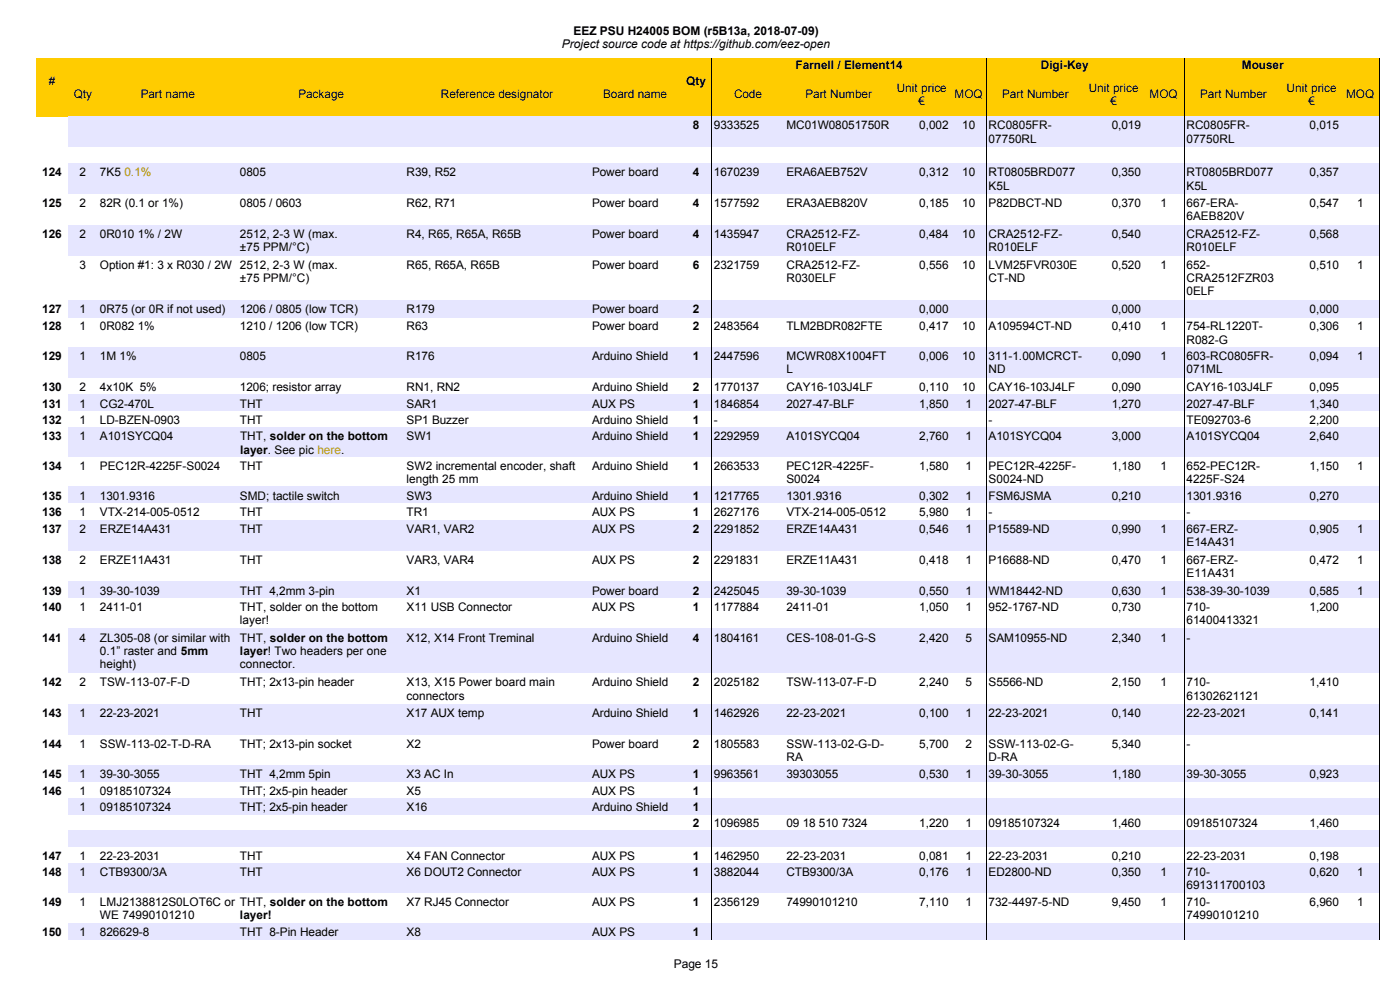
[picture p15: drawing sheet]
<svg xmlns="http://www.w3.org/2000/svg" width="297mm" height="210mm" viewBox="0 0 297 210" stroke-linecap="round" stroke-linejoin="round" font-family="sans-serif">
<defs><g id="words">
<g font-size="2.5">
<text x="119.2" y="10.2">Project source code at https://github.com/eez-open</text>
<text x="121.7" y="7.4">EEZ PSU H24005 BOM (r5B13a, 2018-07-09)</text>
<text x="10.3" y="18">#</text>
<text x="145.6" y="18">Qty</text>
<text x="168.8" y="14.7">Farnell / Element14</text>
<text x="220.8" y="14.7">Digi-Key</text>
<text x="263.5" y="14.7">Mouser</text>
<text x="15.6" y="20.8">Qty</text>
<text x="29.8" y="20.8">Part name</text>
<text x="63.3" y="20.8">Package</text>
<text x="93.5" y="20.8">Reference designator</text>
<text x="128" y="20.8">Board name</text>
<text x="155.7" y="20.8">Code</text>
<text x="170.9" y="20.8">Part Number</text>
<text x="190.3" y="19.5">Unit price</text>
<text x="194.9" y="22.3">€</text>
<text x="202.5" y="20.8">MOQ</text>
<text x="212.6" y="20.8">Part Number</text>
<text x="231" y="19.5">Unit price</text>
<text x="235.6" y="22.3">€</text>
<text x="243.9" y="20.8">MOQ</text>
<text x="254.6" y="20.8">Part Number</text>
<text x="272.9" y="19.5">Unit price</text>
<text x="277.6" y="22.3">€</text>
<text x="285.6" y="20.8">MOQ</text>
<text x="147" y="27.4">8</text>
<text x="151.4" y="27.4">9333525</text>
<text x="166.8" y="27.4">MC01W08051750R</text>
<text x="195" y="27.4">0,002</text>
<text x="204.1" y="27.4">10</text>
<text x="209.7" y="27.4">RC0805FR-</text>
<text x="235.8" y="27.4">0,019</text>
<text x="251.7" y="27.4">RC0805FR-</text>
<text x="277.8" y="27.4">0,015</text>
<text x="209.7" y="30.3">07750RL</text>
<text x="251.7" y="30.3">07750RL</text>
<text x="9" y="37.4">124</text>
<text x="16.9" y="37.4">2</text>
<text x="21.2" y="37.4">7K5 0.1%</text>
<text x="50.9" y="37.4">0805</text>
<text x="86.3" y="37.4">R39, R52</text>
<text x="125.6" y="37.4">Power board</text>
<text x="147" y="37.4">4</text>
<text x="151.4" y="37.4">1670239</text>
<text x="166.8" y="37.4">ERA6AEB752V</text>
<text x="195" y="37.4">0,312</text>
<text x="204.1" y="37.4">10</text>
<text x="209.7" y="37.4">RT0805BRD077</text>
<text x="209.7" y="40.2">K5L</text>
<text x="235.8" y="37.4">0,350</text>
<text x="251.7" y="37.4">RT0805BRD077</text>
<text x="251.7" y="40.2">K5L</text>
<text x="277.8" y="37.4">0,357</text>
<text x="9" y="43.9">125</text>
<text x="16.9" y="43.9">2</text>
<text x="21.2" y="43.9">82R (0.1 or 1%)</text>
<text x="50.9" y="43.9">0805 / 0603</text>
<text x="86.3" y="43.9">R62, R71</text>
<text x="125.6" y="43.9">Power board</text>
<text x="147" y="43.9">4</text>
<text x="151.4" y="43.9">1577592</text>
<text x="166.8" y="43.9">ERA3AEB820V</text>
<text x="195" y="43.9">0,185</text>
<text x="204.1" y="43.9">10</text>
<text x="209.7" y="43.9">P82DBCT-ND</text>
<text x="235.8" y="43.9">0,370</text>
<text x="246.2" y="43.9">1</text>
<text x="251.7" y="43.9">667-ERA-</text>
<text x="251.7" y="46.8">6AEB820V</text>
<text x="277.8" y="43.9">0,547</text>
<text x="287.9" y="43.9">1</text>
<text x="9" y="50.4">126</text>
<text x="16.9" y="50.4">2</text>
<text x="21.2" y="50.4">0R010 1% / 2W</text>
<text x="50.9" y="50.5">2512, 2-3 W (max.</text>
<text x="50.9" y="53.3">±75 PPM/°C)</text>
<text x="86.3" y="50.4">R4, R65, R65A, R65B</text>
<text x="125.6" y="50.4">Power board</text>
<text x="147" y="50.4">4</text>
<text x="151.4" y="50.4">1435947</text>
<text x="166.8" y="50.5">CRA2512-FZ-</text>
<text x="166.8" y="53.3">R010ELF</text>
<text x="195" y="50.4">0,484</text>
<text x="204.1" y="50.4">10</text>
<text x="209.7" y="50.5">CRA2512-FZ-</text>
<text x="209.7" y="53.3">R010ELF</text>
<text x="235.8" y="50.4">0,540</text>
<text x="251.7" y="50.5">CRA2512-FZ-</text>
<text x="251.7" y="53.3">R010ELF</text>
<text x="277.8" y="50.4">0,568</text>
<text x="16.9" y="57">3</text>
<text x="21.2" y="57">Option #1: 3 x R030 / 2W 2512, 2-3 W (max.</text>
<text x="50.9" y="59.8">±75 PPM/°C)</text>
<text x="86.3" y="57">R65, R65A, R65B</text>
<text x="125.6" y="57">Power board</text>
<text x="147" y="57">6</text>
<text x="151.4" y="57">2321759</text>
<text x="166.8" y="57">CRA2512-FZ-</text>
<text x="166.8" y="59.8">R030ELF</text>
<text x="195" y="57">0,556</text>
<text x="204.1" y="57">10</text>
<text x="209.7" y="57">LVM25FVR030E</text>
<text x="209.7" y="59.8">CT-ND</text>
<text x="235.8" y="57">0,520</text>
<text x="246.2" y="57">1</text>
<text x="251.7" y="57">652-</text>
<text x="251.7" y="59.8">CRA2512FZR03</text>
<text x="277.8" y="57">0,510</text>
<text x="287.9" y="57">1</text>
<text x="251.7" y="62.6">0ELF</text>
<text x="9" y="66.4">127</text>
<text x="9" y="70.1">128</text>
<text x="16.9" y="66.4">1</text>
<text x="16.9" y="70.1">1</text>
<text x="21.2" y="66.4">0R75 (or 0R if not used)</text>
<text x="21.2" y="70.1">0R082 1%</text>
<text x="50.9" y="66.4">1206 / 0805 (low TCR)</text>
<text x="50.9" y="70.1">1210 / 1206 (low TCR)</text>
<text x="86.3" y="66.4">R179</text>
<text x="86.3" y="70.1">R63</text>
<text x="125.6" y="66.4">Power board</text>
<text x="125.6" y="70.1">Power board</text>
<text x="147" y="66.4">2</text>
<text x="147" y="70.1">2</text>
<text x="151.4" y="70.1">2483564</text>
<text x="166.8" y="70.1">TLM2BDR082FTE</text>
<text x="195" y="66.4">0,000</text>
<text x="195" y="70.1">0,417</text>
<text x="204.1" y="70.1">10</text>
<text x="209.7" y="70.1">A109594CT-ND</text>
<text x="235.8" y="66.4">0,000</text>
<text x="235.8" y="70.1">0,410</text>
<text x="246.2" y="70.1">1</text>
<text x="251.7" y="70.1">754-RL1220T-</text>
<text x="277.8" y="66.4">0,000</text>
<text x="277.8" y="70.1">0,306</text>
<text x="287.9" y="70.1">1</text>
<text x="9" y="76.3">129</text>
<text x="16.9" y="76.3">1</text>
<text x="21.2" y="76.3">1M 1%</text>
<text x="50.9" y="76.3">0805</text>
<text x="86.3" y="76.3">R176</text>
<text x="125.6" y="76.3">Arduino Shield</text>
<text x="147" y="76.3">1</text>
<text x="151.4" y="76.3">2447596</text>
<text x="166.8" y="76.4">MCWR08X1004FT</text>
<text x="195" y="76.3">0,006</text>
<text x="204.1" y="76.3">10</text>
<text x="209.7" y="76.4">311-1.00MCRCT-</text>
<text x="235.8" y="76.3">0,090</text>
<text x="246.2" y="76.3">1</text>
<text x="251.7" y="72.9">R082-G</text>
<text x="251.7" y="76.4">603-RC0805FR-</text>
<text x="277.8" y="76.3">0,094</text>
<text x="287.9" y="76.3">1</text>
<text x="9" y="82.9">130</text>
<text x="16.9" y="82.9">2</text>
<text x="21.2" y="82.9">4x10K 5%</text>
<text x="50.9" y="82.9">1206; resistor array</text>
<text x="86.3" y="82.9">RN1, RN2</text>
<text x="125.6" y="82.9">Arduino Shield</text>
<text x="147" y="82.9">2</text>
<text x="151.4" y="82.9">1770137</text>
<text x="166.8" y="82.9">CAY16-103J4LF</text>
<text x="166.8" y="79.2">L</text>
<text x="195" y="82.9">0,110</text>
<text x="204.1" y="82.9">10</text>
<text x="209.7" y="82.9">CAY16-103J4LF</text>
<text x="209.7" y="79.2">ND</text>
<text x="235.8" y="82.9">0,090</text>
<text x="251.7" y="82.9">CAY16-103J4LF</text>
<text x="251.7" y="79.2">071ML</text>
<text x="277.8" y="82.9">0,095</text>
<text x="9" y="86.5">131</text>
<text x="9" y="89.9">132</text>
<text x="16.9" y="86.5">1</text>
<text x="16.9" y="89.9">1</text>
<text x="21.2" y="86.5">CG2-470L</text>
<text x="21.2" y="89.9">LD-BZEN-0903</text>
<text x="50.9" y="86.5">THT</text>
<text x="50.9" y="89.9">THT</text>
<text x="86.3" y="86.5">SAR1</text>
<text x="86.3" y="89.9">SP1 Buzzer</text>
<text x="125.6" y="86.5">AUX PS</text>
<text x="125.6" y="89.9">Arduino Shield</text>
<text x="147" y="86.5">1</text>
<text x="147" y="89.9">1</text>
<text x="151.4" y="86.5">1846854</text>
<text x="151.4" y="89.9">-</text>
<text x="166.8" y="86.5">2027-47-BLF</text>
<text x="195" y="86.5">1,850</text>
<text x="204.8" y="86.5">1</text>
<text x="209.7" y="86.5">2027-47-BLF</text>
<text x="209.7" y="89.9">-</text>
<text x="235.8" y="86.5">1,270</text>
<text x="251.7" y="86.5">2027-47-BLF</text>
<text x="251.7" y="89.9">TE092703-6</text>
<text x="277.8" y="86.5">1,340</text>
<text x="277.8" y="89.9">2,200</text>
<text x="9" y="93.4">133</text>
<text x="16.9" y="93.4">1</text>
<text x="21.2" y="93.4">A101SYCQ04</text>
<text x="50.9" y="93.4">THT, solder on the bottom</text>
<text x="86.3" y="93.4">SW1</text>
<text x="125.6" y="93.4">Arduino Shield</text>
<text x="147" y="93.4">1</text>
<text x="151.4" y="93.4">2292959</text>
<text x="166.8" y="93.4">A101SYCQ04</text>
<text x="195" y="93.4">2,760</text>
<text x="204.8" y="93.4">1</text>
<text x="209.7" y="93.4">A101SYCQ04</text>
<text x="235.8" y="93.4">3,000</text>
<text x="251.7" y="93.4">A101SYCQ04</text>
<text x="277.8" y="93.4">2,640</text>
<text x="9" y="99.7">134</text>
<text x="16.9" y="99.7">1</text>
<text x="21.2" y="99.7">PEC12R-4225F-S0024</text>
<text x="50.9" y="99.7">THT</text>
<text x="50.9" y="96.2">layer. See pic here.</text>
<text x="86.3" y="99.7">SW2 incremental encoder, shaft</text>
<text x="125.6" y="99.7">Arduino Shield</text>
<text x="147" y="99.7">1</text>
<text x="151.4" y="99.7">2663533</text>
<text x="166.8" y="99.7">PEC12R-4225F-</text>
<text x="195" y="99.7">1,580</text>
<text x="204.8" y="99.7">1</text>
<text x="209.7" y="99.7">PEC12R-4225F-</text>
<text x="235.8" y="99.7">1,180</text>
<text x="246.2" y="99.7">1</text>
<text x="251.7" y="99.7">652-PEC12R-</text>
<text x="277.8" y="99.7">1,150</text>
<text x="287.9" y="99.7">1</text>
<text x="9" y="106">135</text>
<text x="16.9" y="106">1</text>
<text x="21.2" y="106">1301.9316</text>
<text x="50.9" y="106">SMD; tactile switch</text>
<text x="86.3" y="106">SW3</text>
<text x="86.3" y="102.5">length 25 mm</text>
<text x="125.6" y="106">Arduino Shield</text>
<text x="147" y="106">1</text>
<text x="151.4" y="106">1217765</text>
<text x="166.8" y="106">1301.9316</text>
<text x="166.8" y="102.5">S0024</text>
<text x="195" y="106">0,302</text>
<text x="204.8" y="106">1</text>
<text x="209.7" y="106">FSM6JSMA</text>
<text x="209.7" y="102.5">S0024-ND</text>
<text x="235.8" y="106">0,210</text>
<text x="251.7" y="106">1301.9316</text>
<text x="251.7" y="102.5">4225F-S24</text>
<text x="277.8" y="106">0,270</text>
<text x="9" y="109.4">136</text>
<text x="9" y="113.1">137</text>
<text x="16.9" y="109.4">1</text>
<text x="16.9" y="113.1">2</text>
<text x="21.2" y="109.4">VTX-214-005-0512</text>
<text x="21.2" y="113.1">ERZE14A431</text>
<text x="50.9" y="109.4">THT</text>
<text x="50.9" y="113.1">THT</text>
<text x="86.3" y="109.4">TR1</text>
<text x="86.3" y="113.1">VAR1, VAR2</text>
<text x="125.6" y="109.4">AUX PS</text>
<text x="125.6" y="113.1">AUX PS</text>
<text x="147" y="109.4">1</text>
<text x="147" y="113.1">2</text>
<text x="151.4" y="109.4">2627176</text>
<text x="151.4" y="113.1">2291852</text>
<text x="166.8" y="109.4">VTX-214-005-0512</text>
<text x="166.8" y="113.1">ERZE14A431</text>
<text x="195" y="109.4">5,980</text>
<text x="195" y="113.1">0,546</text>
<text x="204.8" y="109.4">1</text>
<text x="204.8" y="113.1">1</text>
<text x="209.7" y="109.4">-</text>
<text x="209.7" y="113.1">P15589-ND</text>
<text x="235.8" y="113.1">0,990</text>
<text x="246.2" y="113.1">1</text>
<text x="251.7" y="109.4">-</text>
<text x="251.7" y="113.1">667-ERZ-</text>
<text x="277.8" y="113.1">0,905</text>
<text x="287.9" y="113.1">1</text>
<text x="9" y="119.6">138</text>
<text x="16.9" y="119.6">2</text>
<text x="21.2" y="119.6">ERZE11A431</text>
<text x="50.9" y="119.6">THT</text>
<text x="86.3" y="119.6">VAR3, VAR4</text>
<text x="125.6" y="119.6">AUX PS</text>
<text x="147" y="119.6">2</text>
<text x="151.4" y="119.6">2291831</text>
<text x="166.8" y="119.6">ERZE11A431</text>
<text x="195" y="119.6">0,418</text>
<text x="204.8" y="119.6">1</text>
<text x="209.7" y="119.6">P16688-ND</text>
<text x="235.8" y="119.6">0,470</text>
<text x="246.2" y="119.6">1</text>
<text x="251.7" y="115.9">E14A431</text>
<text x="251.7" y="119.6">667-ERZ-</text>
<text x="277.8" y="119.6">0,472</text>
<text x="287.9" y="119.6">1</text>
<text x="251.7" y="122.4">E11A431</text>
<text x="9" y="126.1">139</text>
<text x="9" y="129.6">140</text>
<text x="16.9" y="126.1">1</text>
<text x="16.9" y="129.6">1</text>
<text x="21.2" y="126.1">39-30-1039</text>
<text x="21.2" y="129.6">2411-01</text>
<text x="50.9" y="126.1">THT 4,2mm 3-pin</text>
<text x="50.9" y="129.6">THT, solder on the bottom</text>
<text x="86.3" y="126.1">X1</text>
<text x="86.3" y="129.6">X11 USB Connector</text>
<text x="125.6" y="126.1">Power board</text>
<text x="125.6" y="129.6">AUX PS</text>
<text x="147" y="126.1">2</text>
<text x="147" y="129.6">1</text>
<text x="151.4" y="126.1">2425045</text>
<text x="151.4" y="129.6">1177884</text>
<text x="166.8" y="126.1">39-30-1039</text>
<text x="166.8" y="129.6">2411-01</text>
<text x="195" y="126.1">0,550</text>
<text x="195" y="129.6">1,050</text>
<text x="204.8" y="126.1">1</text>
<text x="204.8" y="129.6">1</text>
<text x="209.7" y="126.1">WM18442-ND</text>
<text x="209.7" y="129.6">952-1767-ND</text>
<text x="235.8" y="126.1">0,630</text>
<text x="235.8" y="129.6">0,730</text>
<text x="246.2" y="126.1">1</text>
<text x="251.7" y="126.1">538-39-30-1039</text>
<text x="251.7" y="129.6">710-</text>
<text x="277.8" y="126.1">0,585</text>
<text x="277.8" y="129.6">1,200</text>
<text x="287.9" y="126.1">1</text>
<text x="9" y="136.1">141</text>
<text x="16.9" y="136.1">4</text>
<text x="21.2" y="136.1">ZL305-08 (or similar with</text>
<text x="50.9" y="132.4">layer!</text>
<text x="50.9" y="136.1">THT, solder on the bottom</text>
<text x="86.3" y="136.1">X12, X14 Front Treminal</text>
<text x="125.6" y="136.1">Arduino Shield</text>
<text x="147" y="136.1">4</text>
<text x="151.4" y="136.1">1804161</text>
<text x="166.8" y="136.1">CES-108-01-G-S</text>
<text x="195" y="136.1">2,420</text>
<text x="204.8" y="136.1">5</text>
<text x="209.7" y="136.1">SAM10955-ND</text>
<text x="235.8" y="136.1">2,340</text>
<text x="246.2" y="136.1">1</text>
<text x="251.7" y="136.1">-</text>
<text x="251.7" y="132.4">61400413321</text>
<text x="21.2" y="139">0.1” raster and 5mm</text>
<text x="21.2" y="141.8">height)</text>
<text x="50.9" y="139">layer! Two headers per one</text>
<text x="50.9" y="141.8">connector.</text>
<text x="9" y="145.5">142</text>
<text x="16.9" y="145.5">2</text>
<text x="21.2" y="145.5">TSW-113-07-F-D</text>
<text x="50.9" y="145.5">THT; 2x13-pin header</text>
<text x="86.3" y="145.6">X13, X15 Power board main</text>
<text x="86.3" y="148.4">connectors</text>
<text x="125.6" y="145.5">Arduino Shield</text>
<text x="147" y="145.5">2</text>
<text x="151.4" y="145.5">2025182</text>
<text x="166.8" y="145.5">TSW-113-07-F-D</text>
<text x="195" y="145.5">2,240</text>
<text x="204.8" y="145.5">5</text>
<text x="209.7" y="145.5">S5566-ND</text>
<text x="235.8" y="145.5">2,150</text>
<text x="246.2" y="145.5">1</text>
<text x="251.7" y="145.6">710-</text>
<text x="251.7" y="148.4">61302621121</text>
<text x="277.8" y="145.5">1,410</text>
<text x="9" y="152.1">143</text>
<text x="16.9" y="152.1">1</text>
<text x="21.2" y="152.1">22-23-2021</text>
<text x="50.9" y="152.1">THT</text>
<text x="86.3" y="152.1">X17 AUX temp</text>
<text x="125.6" y="152.1">Arduino Shield</text>
<text x="147" y="152.1">1</text>
<text x="151.4" y="152.1">1462926</text>
<text x="166.8" y="152.1">22-23-2021</text>
<text x="195" y="152.1">0,100</text>
<text x="204.8" y="152.1">1</text>
<text x="209.7" y="152.1">22-23-2021</text>
<text x="235.8" y="152.1">0,140</text>
<text x="251.7" y="152.1">22-23-2021</text>
<text x="277.8" y="152.1">0,141</text>
<text x="9" y="158.6">144</text>
<text x="16.9" y="158.6">1</text>
<text x="21.2" y="158.6">SSW-113-02-T-D-RA</text>
<text x="50.9" y="158.6">THT; 2x13-pin socket</text>
<text x="86.3" y="158.6">X2</text>
<text x="125.6" y="158.6">Power board</text>
<text x="147" y="158.6">2</text>
<text x="151.4" y="158.6">1805583</text>
<text x="166.8" y="158.6">SSW-113-02-G-D-</text>
<text x="166.8" y="161.5">RA</text>
<text x="195" y="158.6">5,700</text>
<text x="204.8" y="158.6">2</text>
<text x="209.7" y="158.6">SSW-113-02-G-</text>
<text x="209.7" y="161.5">D-RA</text>
<text x="235.8" y="158.6">5,340</text>
<text x="251.7" y="158.6">-</text>
<text x="9" y="165.1">145</text>
<text x="16.9" y="165.1">1</text>
<text x="21.2" y="165.1">39-30-3055</text>
<text x="50.9" y="165.1">THT 4,2mm 5pin</text>
<text x="86.3" y="165.1">X3 AC In</text>
<text x="125.6" y="165.1">AUX PS</text>
<text x="147" y="165.1">1</text>
<text x="151.4" y="165.1">9963561</text>
<text x="166.8" y="165.1">39303055</text>
<text x="195" y="165.1">0,530</text>
<text x="204.8" y="165.1">1</text>
<text x="209.7" y="165.1">39-30-3055</text>
<text x="235.8" y="165.1">1,180</text>
<text x="251.7" y="165.1">39-30-3055</text>
<text x="277.8" y="165.1">0,923</text>
<text x="9" y="168.6">146</text>
<text x="16.9" y="168.6">1</text>
<text x="16.9" y="172">1</text>
<text x="21.2" y="168.6">09185107324</text>
<text x="21.2" y="172">09185107324</text>
<text x="50.9" y="168.6">THT; 2x5-pin header</text>
<text x="50.9" y="172">THT; 2x5-pin header</text>
<text x="86.3" y="168.6">X5</text>
<text x="86.3" y="172">X16</text>
<text x="125.6" y="168.6">AUX PS</text>
<text x="125.6" y="172">Arduino Shield</text>
<text x="147" y="168.6">1</text>
<text x="147" y="172">1</text>
<text x="147" y="175.5">2</text>
<text x="151.4" y="175.5">1096985</text>
<text x="166.8" y="175.5">09 18 510 7324</text>
<text x="195" y="175.5">1,220</text>
<text x="204.8" y="175.5">1</text>
<text x="209.7" y="175.5">09185107324</text>
<text x="235.8" y="175.5">1,460</text>
<text x="251.7" y="175.5">09185107324</text>
<text x="277.8" y="175.5">1,460</text>
<text x="9" y="182.3">147</text>
<text x="9" y="185.8">148</text>
<text x="16.9" y="182.3">1</text>
<text x="16.9" y="185.8">1</text>
<text x="21.2" y="182.3">22-23-2031</text>
<text x="21.2" y="185.8">CTB9300/3A</text>
<text x="50.9" y="182.3">THT</text>
<text x="50.9" y="185.8">THT</text>
<text x="86.3" y="182.3">X4 FAN Connector</text>
<text x="86.3" y="185.8">X6 DOUT2 Connector</text>
<text x="125.6" y="182.3">AUX PS</text>
<text x="125.6" y="185.8">AUX PS</text>
<text x="147" y="182.3">1</text>
<text x="147" y="185.8">1</text>
<text x="151.4" y="182.3">1462950</text>
<text x="151.4" y="185.8">3882044</text>
<text x="166.8" y="182.3">22-23-2031</text>
<text x="166.8" y="185.8">CTB9300/3A</text>
<text x="195" y="182.3">0,081</text>
<text x="195" y="185.8">0,176</text>
<text x="204.8" y="182.3">1</text>
<text x="204.8" y="185.8">1</text>
<text x="209.7" y="182.3">22-23-2031</text>
<text x="209.7" y="185.8">ED2800-ND</text>
<text x="235.8" y="182.3">0,210</text>
<text x="235.8" y="185.8">0,350</text>
<text x="246.2" y="185.8">1</text>
<text x="251.7" y="182.3">22-23-2031</text>
<text x="251.7" y="185.8">710-</text>
<text x="277.8" y="182.3">0,198</text>
<text x="277.8" y="185.8">0,620</text>
<text x="287.9" y="185.8">1</text>
<text x="251.7" y="188.6">691311700103</text>
<text x="9" y="192.1">149</text>
<text x="16.9" y="192.1">1</text>
<text x="21.2" y="192.1">LMJ2138812S0LOT6C or THT, solder on the bottom</text>
<text x="21.2" y="194.9">WE 74990101210</text>
<text x="50.9" y="194.9">layer!</text>
<text x="86.3" y="192.1">X7 RJ45 Connector</text>
<text x="125.6" y="192.1">AUX PS</text>
<text x="147" y="192.1">1</text>
<text x="151.4" y="192.1">2356129</text>
<text x="166.8" y="192.1">74990101210</text>
<text x="195" y="192.1">7,110</text>
<text x="204.8" y="192.1">1</text>
<text x="209.7" y="192.1">732-4497-5-ND</text>
<text x="235.8" y="192.1">9,450</text>
<text x="246.2" y="192.1">1</text>
<text x="251.7" y="192.1">710-</text>
<text x="251.7" y="194.9">74990101210</text>
<text x="277.8" y="192.1">6,960</text>
<text x="287.9" y="192.1">1</text>
<text x="9" y="198.6">150</text>
<text x="16.9" y="198.6">1</text>
<text x="21.2" y="198.6">826629-8</text>
<text x="50.9" y="198.6">THT 8-Pin Header</text>
<text x="86.3" y="198.6">X8</text>
<text x="125.6" y="198.6">AUX PS</text>
<text x="147" y="198.6">1</text>
<text x="142.9" y="205.3">Page 15</text>
</g>
</g></defs>
<path d="M7.6 12.3h285v12.4h-285z" fill-rule="evenodd" fill="#fc0"/>
<path d="M151 12.4v12.3M209.3 12.4v12.3M251.2 12.4v12.3M292.7 12.4v12.3" fill="none" stroke="#000" stroke-width=".21"/>
<g fill="#e6e6ff">
<path d="M14.4 24.7h278.3v6.5h-278.3z" fill-rule="evenodd"/>
<path d="M14.4 34.6h278.3v6.6h-278.3z" fill-rule="evenodd"/>
<path d="M14.4 47.7h278.3v6.5h-278.3z" fill-rule="evenodd"/>
<path d="M14.4 63.7h278.3v3.6h-278.3z" fill-rule="evenodd"/>
<path d="M14.4 73.6h278.3v6.5h-278.3z" fill-rule="evenodd"/>
<path d="M14.4 83.7h278.3v3.5h-278.3z" fill-rule="evenodd"/>
<path d="M14.4 90.6h278.3v6.3h-278.3z" fill-rule="evenodd"/>
<path d="M14.4 103.2h278.3v3.5h-278.3z" fill-rule="evenodd"/>
<path d="M14.4 110.3h278.3v6.5h-278.3z" fill-rule="evenodd"/>
<path d="M14.4 123.4h278.3v3.4h-278.3z" fill-rule="evenodd"/>
<path d="M14.4 133.3h278.3v9.5h-278.3z" fill-rule="evenodd"/>
<path d="M14.4 149.4h278.3v6.5h-278.3z" fill-rule="evenodd"/>
<path d="M14.4 162.4h278.3v3.4h-278.3z" fill-rule="evenodd"/>
<path d="M14.4 169.3h278.3v3.4h-278.3z" fill-rule="evenodd"/>
<path d="M14.4 176.1h278.3v3.5h-278.3z" fill-rule="evenodd"/>
<path d="M14.4 183h278.3v6.3h-278.3z" fill-rule="evenodd"/>
<path d="M14.4 195.9h278.3v3.4h-278.3z" fill-rule="evenodd"/>
</g>
<path d="M151 24.7v174.6M209.3 24.7v174.6M251.2 24.7v174.6M292.7 24.7v174.6" fill="none" stroke="#000" stroke-width=".21"/>
<use href="#words"/>
</svg>
